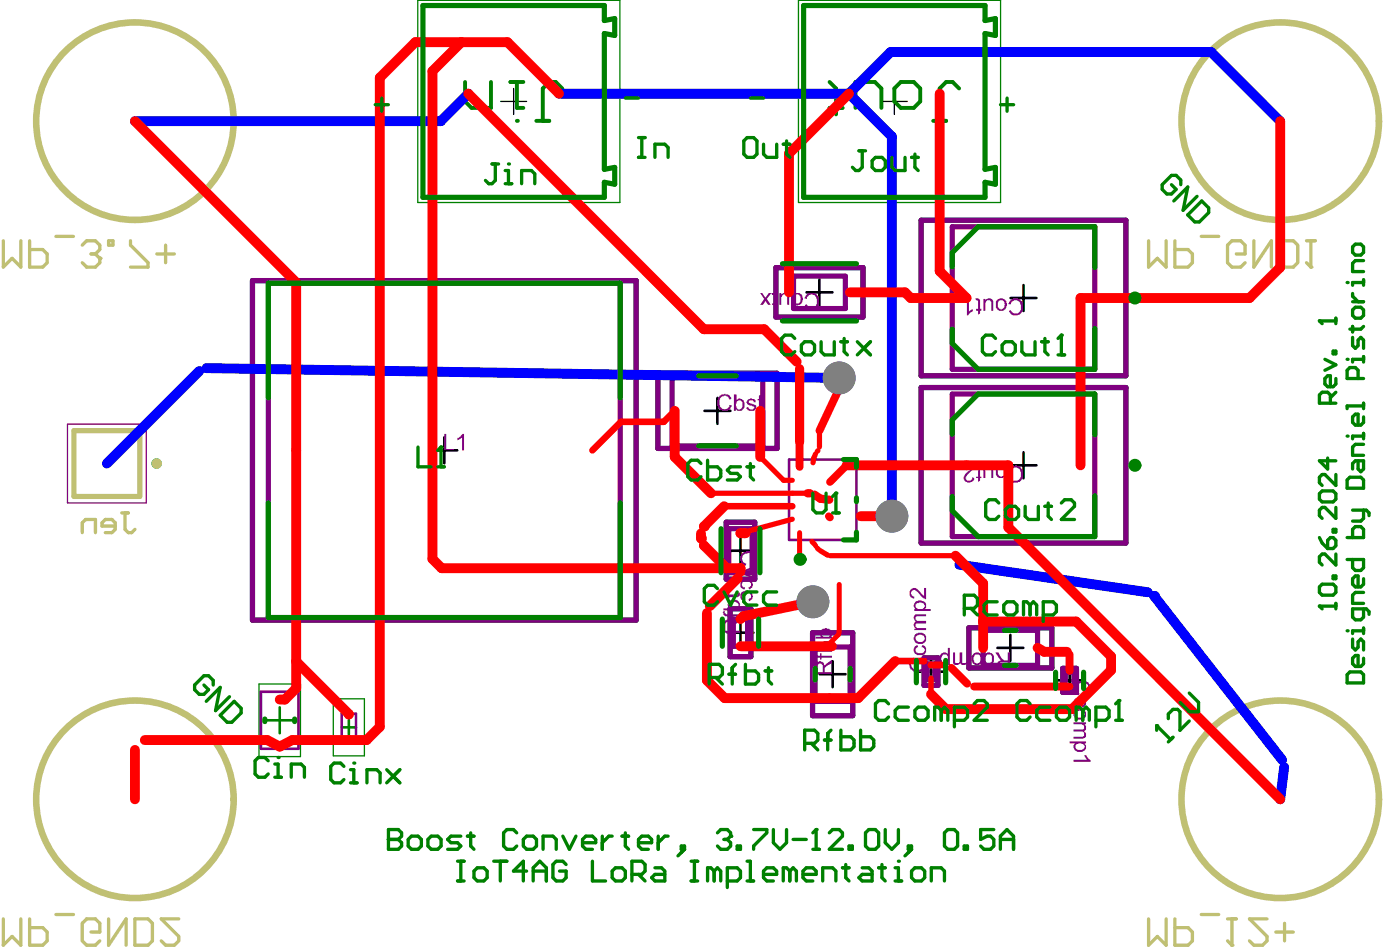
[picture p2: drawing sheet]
<svg xmlns="http://www.w3.org/2000/svg" width="180mm" height="122mm" viewBox="0 0 180 122" stroke-linecap="round" stroke-linejoin="round" font-family="sans-serif">
<path d="M54.4 .7h23.3v1.9l1.3-.2v2.2l-1.3-.3v17.5l1.3-.3v2.2l-1.3-.3v2h-23.3zM103.3 .7h23.3v1.9l1.3-.2v2.2l-1.3-.3v17.5l1.3-.3v2.2l-1.3-.3v2h-23.3zM9.5 55.3h8.5v8.5h-8.5zM34.3 92.5h3.3M35.9 90.9v3.3M43.9 93.5h1.8M44.8 92.5v1.9" fill="none" stroke="#008000" stroke-width=".33"/>
<g fill="none" stroke="#008000" stroke-width=".67">
<path d="M32.4 36.1h49.3v43.6h-49.3zM99.7 34.4h11.2v6.3h-11.2zM118.4 28.3h26.3v20h-26.3zM84.5 48h15.4v9.6h-15.4zM118.4 49.8h26.3v20h-26.3zM93.3 67.1h3.7v7.3h-3.7zM93.8 78.2h2.7v6.2h-2.7zM104.4 81.3h5.2v10.7h-5.2zM118.8 84.5h1.7v3.6h-1.7zM124.5 80.7h10.7v5.1h-10.7zM136.6 85.9h1.7v3.1h-1.7z"/>
<circle cx="20.1" cy="59.6" r=".33"/>
</g>
<path d="M8.7 54.5h10.1v10.1h-10.1z" fill="none" stroke="#800080" stroke-width=".17"/>
<g fill="none" stroke="#000" stroke-width=".33">
<path d="M103.6 37.6h3.4M105.3 35.9v3.3M129.9 38.3h3.3M131.5 36.6v3.4M55.4 57.9h3.4M57.1 56.2v3.3M90.5 52.8h3.4M92.2 51.1v3.4M129.9 59.8h3.3M131.5 58.1v3.4M93.5 70.8h3.3M95.2 69.1v3.3"/>
<path d="M95.2 79.6v3.4M93.5 81.3h3.3M105.3 86.6h3.4M107 85v3.3M118 86.3h3.3M119.6 84.6v3.4M128.2 83.2h3.3M129.8 81.6v3.3M135.8 87.4h3.3M137.5 85.8v3.3"/>
</g>
<path d="M64.3 13h3.4M66 11.4v3.3M113.3 13h3.3M114.9 11.4v3.3" fill="none" stroke="#000" stroke-width=".17"/>
<path d="M53.7 0h26v26h-26zM102.6 0h26v26h-26zM33.3 87.9h5.3v9.3h-5.3zM42.8 89.8h4v7.3h-4z" fill="none" stroke="#008000" stroke-width=".17"/>
<path d="M54.4 .7h23.3v1.9l1.3-.2v2.2l-1.3-.3v17.5l1.3-.3v2.2l-1.3-.3v2h-23.3zM103.3 .7h23.3v1.9l1.3-.2v2.2l-1.3-.3v17.5l1.3-.3v2.2l-1.3-.3v2h-23.3zM101.4 59h8.7v10.4h-8.7zM33.5 88.9h4.9v7.3h-4.9zM43.9 91.7h1.8v3.5h-1.8z" fill="none" stroke="#800080" stroke-width=".33"/>
<g fill="none" stroke="#800080" stroke-width=".67">
<path d="M32.4 36.1h49.3v43.6h-49.3zM34.5 36.4h45.2v42.9h-45.2zM99.7 34.4h11.2v6.3h-11.2zM102 35.5h6.6v4.1h-6.6zM118.4 28.3h26.3v20h-26.3zM122.4 29.1h18.3v18.3h-18.3zM84.5 48h15.4v9.6h-15.4zM86.4 48.3h11.6v9h-11.6zM118.4 49.8h26.3v20h-26.3zM122.4 50.6h18.3v18.3h-18.3zM93.3 67.1h3.7v7.3h-3.7zM93.7 67.9h3v5.7h-3z"/>
<path d="M93.8 78.2h2.7v6.2h-2.7zM94.2 79.5h1.9v3.5h-1.9zM104.4 81.3h5.2v10.7h-5.2zM104.8 83.1h4.5v7h-4.5zM118.8 84.5h1.7v3.6h-1.7zM119.1 85.3h1v2h-1zM124.5 80.7h10.7v5.1h-10.7zM126.3 81h7v4.5h-7zM136.6 85.9h1.7v3.1h-1.7zM136.9 86.4h1.1v2.1h-1.1z"/>
</g>
<g fill="#800080">
<path d="M93 78.5h.1a.34 .34 0 0 0 .5 .4v-.3h.1v.3h1.4v.3h-1.4v.2h-.1v-.2a.4 .4 0 0 1-.5 0 .4 .4 0 0 1-.1-.4h-.1z"/>
<path d="M93 76.4h.6v-.3h.1v.3h1.1v-.3h.3a.34 .34 0 0 1-.3 .5v.1h-1.1v.2h-.1v-.2h-.5z"/>
<path d="M104.8 83.8h.2v.3l.1 .2h.3v-.4h.2v.4h1.3v.2h-1.3v.3h-.2v-.3a.4 .4 0 0 1-.4 0 .4 .4 0 0 1-.2-.4h-.1z"/>
<path d="M126.6 84a.67 .67 0 0 1 .8-.1 .67 .67 0 0 1 .3 .7v.1a.66 .66 0 0 1-.5 .7 .66 .66 0 0 1-.7-.4v-.1h.2l.1 .3h.2v.1h.1v-.1a.32 .32 0 0 0 .4-.4v-.2a.39 .39 0 0 0-.3-.5 .39 .39 0 0 0-.5 .3h-.2v-.2z"/>
<path d="M122.5 83.8h.2v1a.33 .33 0 0 0 .2 .4 .33 .33 0 0 0 .4-.1v-1.3h.4v1.1a.26 .26 0 0 0 .1 .3 .26 .26 0 0 0 .3 0l.2-.2v-1.2h.2v1.6h-.2v-.2l-.3 .2a.38 .38 0 0 1-.5-.1l-.1-.1-.3 .2a.38 .38 0 0 1-.5-.1h-.1z"/>
<path d="M57.1 55.8h.3v1.9h1v.2h-1.3z"/>
<path d="M58.8 56.3l.4-.2 .3-.3h.1v2.1h-.2v-1.6l-.6 .3z"/>
<path d="M95.4 71.1l.2-.1a1.29 1.29 0 0 1 1.5 .1l.2 .3v.3l.1 .1-.1 .1v.3l-.4 .4h-.1v.1h-.1l-.1-.3a.64 .64 0 0 0 .5-.7 .64 .64 0 0 0-.7-.6h-.6a.63 .63 0 0 0-.3 1.1l.4 .2-.1 .3a.76 .76 0 0 1-.6-1v-.3z"/>
<path d="M95.2 73.4l1.5-.6v.3l-1.2 .4v.1l1.2 .4v.3l-1.5-.6z"/>
<path d="M95.4 74.5l.4-.1a.78 .78 0 0 1 1 .8l-.1 .3-.3 .2h-.1l-.1-.2a.32 .32 0 0 0 .3-.5l-.2-.3h-.3a.46 .46 0 0 0-.6 .2 .46 .46 0 0 0 .1 .6h.3l-.1 .3v-.1l-.4-.1v-.1a.44 .44 0 0 1-.1-.5v-.2z"/>
<path d="M95.2 76.1h.1a1.05 1.05 0 0 1 1.3 0l.2 .5-.1 .2a.42 .42 0 0 1-.4 .4l-.1-.2a.38 .38 0 0 0 .3-.4 .38 .38 0 0 0-.4-.4 .5 .5 0 0 0-.6 .1 .5 .5 0 0 0-.1 .6l.4 .1-.1 .2-.5-.1v-.2v-.6z"/>
<path d="M103.7 37.7l.6-.1h.3a.89 .89 0 0 1 .6 1l.1 .1h-.1a.91 .91 0 0 1-.6 1.1 .86 .86 0 0 1-1.1-.5v-.1l.2-.1 .1 .2 .2 .1a.4 .4 0 0 0 .6 .1 .91 .91 0 0 0 .3-1.3h-.1a.55 .55 0 0 0-.5-.4 .55 .55 0 0 0-.5 .4h-.1v.2l-.3-.1z"/>
<path d="M100.2 37.6h.2v.3l.2-.2a.52 .52 0 0 1 .6 0 .52 .52 0 0 1 .2 .5v1h-.2v-1a.34 .34 0 0 0-.3-.4 .34 .34 0 0 0-.4 .4h-.1v1h-.2z"/>
<path d="M99.1 37.6h.1a.37 .37 0 0 1 .4 .1 .37 .37 0 0 1 .1 .4v.9h.2v.2h-.2v.4l-.2 .2v-.6h-.3v-.2h.3v-1.1h-.3z"/>
<path d="M97.7 37.6h.3l.4 .6 .4-.6h.3l-.6 .8 .6 .8h-.4l-.3-.5-.4 .5h-.3l.5-.8z"/>
<path d="M129.9 60a.98 .98 0 0 1 1.5 .7l.1 .2-.1 .2a.99 .99 0 0 1-.5 .9 .99 .99 0 0 1-1.1-.2l-.1-.4 .2-.1a.44 .44 0 0 0 .5 .5 .62 .62 0 0 0 .8-.7v-.1a.76 .76 0 0 0-.9-.9 .58 .58 0 0 0-.4 .5h-.3z"/>
<path d="M126.4 59.9h.2v.2h.1a.5 .5 0 0 1 .5-.3 .5 .5 0 0 1 .4 .4v1.2h-.2v-1a.32 .32 0 0 0-.4-.3 .45 .45 0 0 0-.4 .5v.8h-.2z"/>
<path d="M125.4 59.9v-.1h.3v.1a.26 .26 0 0 1 .3 .1 .26 .26 0 0 1 0 .3v.9h.1v.2h-.1v.4l-.3 .1v-.5h-.3v-.2h.3v-1.1h-.3z"/>
<path d="M123.8 59.9h1.5l-.2 .4-.8 .9a.37 .37 0 0 0-.1 .4 .37 .37 0 0 0 .5 .2l.2-.2v-.3l.3 .1v.1a.69 .69 0 0 1-.6 .5 .69 .69 0 0 1-.7-.3 .79 .79 0 0 1 .4-1v-.1l.3-.1 .3-.4h-1.1z"/>
<path d="M129.9 38.5a.9 .9 0 0 1 1.5 .4v.3a1.26 1.26 0 0 1-.4 1.2 1.08 1.08 0 0 1-1.2-.2l-.1-.3 .2-.1a.65 .65 0 0 0 .8 .5 .65 .65 0 0 0 .5-.7v-.1a.76 .76 0 0 0-.9-.9l-.3 .1-.1 .4h-.3z"/>
<path d="M126.4 38.4h.2v.2a.58 .58 0 0 1 1 .1v1.2h-.2v-.8a.39 .39 0 0 0-.3-.5 .39 .39 0 0 0-.5 .4v.9h-.2z"/>
<path d="M125.4 38.3h.1a.34 .34 0 0 1 .5 .4v1h.1v.2h-.1v.4l-.3 .1v-.5h-.3v-.2h.3v-1l-.3-.1z"/>
<path d="M124.3 38.4h.2v1.6l.4-.2h.1v.2l-.2 .1-.4 .4h-.1z"/>
<path d="M117.1 84.7l.4-.2v.3a.64 .64 0 0 0-.3 .8 .91 .91 0 0 0 1.2 .3h.1a.55 .55 0 0 0 .3-.5 .55 .55 0 0 0-.3-.6h-.2v-.4l.3 .2a.58 .58 0 0 1 .4 .6 .78 .78 0 0 1-.6 1v.1l-.5 .1v-.1a.99 .99 0 0 1-.8-.3l-.1-.1a.94 .94 0 0 1 .1-1.2z"/>
<path d="M117.6 83.1l.1-.2h.2l.1 .3a.32 .32 0 0 0-.3 .4v.2l.4 .1a.5 .5 0 0 0 .6-.1 .5 .5 0 0 0 .1-.6h-.4l.1-.3h.1a.66 .66 0 0 1 .2 1.1v.1a1.46 1.46 0 0 1-1.2-.1l-.2-.3v-.4h.1z"/>
<path d="M117.6 79l.1-.1h1.3v.3h-.9a.28 .28 0 0 0-.4 0 .28 .28 0 0 0 0 .3l.1 .3h1.2v.3h-1.1a.26 .26 0 0 0-.3 .2 .26 .26 0 0 0 .2 .3v.1h1.2v.3h-1.5v-.2h.2l-.1-.2a.43 .43 0 0 1-.2-.4 .43 .43 0 0 1 .3-.3l-.1-.2a.41 .41 0 0 1 0-.7z"/>
<path d="M117.1 75.7h.1a.62 .62 0 0 1 1 .3l.6 .6v-1.1h.2v1.5a1.5 1.5 0 0 1-.9-.8l-.3-.2a.41 .41 0 0 0-.6 .1 .41 .41 0 0 0 .3 .5v.3h-.2a.72 .72 0 0 1-.2-1.2z"/>
<path d="M138.2 87.7a1.52 1.52 0 0 1 1.7 0 .99 .99 0 0 1-.2 1.5h-.1v.1l-.1-.3h.1a.64 .64 0 0 0 .1-1.1 1.05 1.05 0 0 0-1.4 .2 .65 .65 0 0 0 .4 1l-.1 .2-.1-.1a.58 .58 0 0 1-.5-.5v-.6z"/>
<path d="M138.3 89.7a.93 .93 0 0 1 1.2 .2 .65 .65 0 0 1-.4 1v-.3h.1l.1-.3h.1l-.1-.1a.48 .48 0 0 0-.6-.4l-.2 .1a.33 .33 0 0 0-.3 .3 .33 .33 0 0 0 .1 .3v.1l.3 .1v.2a.66 .66 0 0 1-.5-1.1z"/>
<path d="M138 92.8h1.6v.3h-.3l.2 .1a.45 .45 0 0 1-.2 .7v.1a.5 .5 0 0 1 .3 .6 .5 .5 0 0 1-.5 .3h-1.1v-.2h1a.31 .31 0 0 0 .3-.3 .31 .31 0 0 0-.2-.3v-.1h-1.1v-.3h1.1a.33 .33 0 0 0 .2-.2 .33 .33 0 0 0-.1-.4h-.1h-1.1z"/>
<path d="M138 97.6h1.7l-.4-.6h.3l.2 .5 .4 .2v.2h-2.2z"/>
<path d="M92.5 50.8l.4-.1a.86 .86 0 0 1 1.1 .5v.1l-.3 .1a.65 .65 0 0 0-.9-.5 1.17 1.17 0 0 0-.3 1.4h.1a.55 .55 0 0 0 .5 .3 .55 .55 0 0 0 .5-.3h.1v-.3l.4 .1-.1 .1a.78 .78 0 0 1-1 .6h-.1a.89 .89 0 0 1-.7-.9v-.2a.99 .99 0 0 1 .3-.9z"/>
<path d="M96.1 51.4h.1a.4 .4 0 0 1 .6-.1 .32 .32 0 0 1 .3 .4h-.2a.31 .31 0 0 0-.3-.3 .31 .31 0 0 0-.3 .2h-.1l.1 .2 .6 .1a.39 .39 0 0 1 .3 .4 .39 .39 0 0 1-.3 .4v.1h-.6l-.2-.1-.2-.2v-.1l.3-.1a.35 .35 0 0 0 .5 .3l.1-.1a.18 .18 0 0 0 .1-.2 .18 .18 0 0 0-.2-.1l-.7-.3-.1-.3h.1z"/>
<path d="M97.5 50.8l.3-.1v.6h.2v.1h-.2v1.1h.2l.1 .3h-.1a.37 .37 0 0 1-.4-.1 .37 .37 0 0 1-.1-.3v-1h-.1v-.1h.1z"/>
<path d="M93.4 79.9l-.2 .2v.9h.7v-.7a.32 .32 0 0 0-.4-.4zM93 79.9l.2-.2h.2v-.1l.3 .1a.32 .32 0 0 1 .4 .4v.1l.2-.3 .8-.5v.4l-1 .7v.5h1v.3h-2.1v-1.4z"/>
<path d="M93.9 77.4v.1a.27 .27 0 0 0-.2 .2 .27 .27 0 0 0 .2 .3l.1 .1a.57 .57 0 0 0 .6 .1 .57 .57 0 0 0 .3-.5l-.3-.4zM93.7 77.2a.93 .93 0 0 1 1.4 .3l.1 .2h-.1v.3l-.2 .2h.2v.2h-2.1v-.2h.7l-.2-.5 .1-.3z"/>
<path d="M105.2 85.3l-.1 .1v1h.6v-.8a.32 .32 0 0 0-.4-.3zM105.1 85l.2-.1h.2v.1a.34 .34 0 0 1 .4 .4l.1 .1 .2-.2 .7-.5v.4l-.5 .2v.1h-.2l-.2 .3v.6h.9v.2h-2.1v-.9a.6 .6 0 0 1 .3-.7z"/>
<path d="M105.7 82.7v.1a.31 .31 0 0 0-.1 .4 .31 .31 0 0 0 .3 .2v.1h.2a.47 .47 0 0 0 .5-.1 .47 .47 0 0 0 .1-.6l-.3-.1zM105.5 82.7a.95 .95 0 0 1 1.4 .1l.1 .3h-.1v.2l-.2 .2h.2v.2h-2.1v-.2h.8l-.3-.4z"/>
<path d="M105.6 81.1a.45 .45 0 0 0 .1 .5 .45 .45 0 0 0 .5 .2 .43 .43 0 0 0 .5-.3v-.4h-.2v-.1h-.7zM105.6 80.9l.6-.2 .6 .3 .1 .4h.1l-.2 .4h-.1h.2v.3h-2.1v-.3h.8h-.1l-.1-.3h-.1l.1-.5z"/>
<path d="M128.4 85.2a.46 .46 0 0 0 .3 .6h.8v-.7h-.9zM127.9 83.8h.4l.4 .6a.58 .58 0 0 0 .5 .4h.3v-1h.3v2.2h-1.1v-.1a.5 .5 0 0 1-.6-.2 .5 .5 0 0 1 .1-.6l.1-.2 .4-.1h-.2z"/>
<path d="M125.2 84.3v.1h-.1v.4l.1 .1a.39 .39 0 0 0 .6 .3 .66 .66 0 0 0-.1-1.1h-.3zM125.2 83.9a.78 .78 0 0 1 .9 .2 .78 .78 0 0 1 .1 .9 .3 .3 0 0 1-.3 .4h-.1a.76 .76 0 0 1-.9-.8v-.3z"/>
<path d="M121 83.9h.1a.52 .52 0 0 1 .7 .1v-.8h.3v2.2h-.3v-.2v.1a.6 .6 0 0 1-.6 .1 .6 .6 0 0 1-.4-.5l-.1-.1v-.4l.1-.2zM121.1 84.2v.1a.48 .48 0 0 0-.1 .6l.1 .3h.2v.1a.65 .65 0 0 0 .5-.5 .65 .65 0 0 0-.2-.7h-.4z"/>
<path d="M102.2 37.9l-.2 .4a.47 .47 0 0 0 .2 .7 .47 .47 0 0 0 .7-.3v-.1a.5 .5 0 0 0-.1-.6 .5 .5 0 0 0-.6-.1zM102 37.7a.85 .85 0 0 1 1.1 .3v.2h.1v.4l-.1 .1a.67 .67 0 0 1-.9 .5l-.3-.1a1.19 1.19 0 0 1 .1-1.4z"/>
<path d="M128.5 60.1h-.1a.64 .64 0 0 0-.2 .7 .64 .64 0 0 0 .5 .4l.4-.2v-.3h.1l-.1-.1a.42 .42 0 0 0-.1-.5 .42 .42 0 0 0-.5 0zM128.1 60.1a.63 .63 0 0 1 1.1 0 .95 .95 0 0 1-.1 1.2 .7 .7 0 0 1-1.1-.4v-.7z"/>
<path d="M128.3 38.7v.1h-.1a.67 .67 0 0 0 .5 1v-.1a.32 .32 0 0 0 .4-.4l.1-.1-.1-.1a.47 .47 0 0 0-.3-.5 .47 .47 0 0 0-.5 .1zM128.1 38.6a.66 .66 0 0 1 1.1 .1h.1a.81 .81 0 0 1-.6 1.2 .63 .63 0 0 1-.7-.7z"/>
<path d="M117.7 81.7v.2a.59 .59 0 0 0 .3 .5 .59 .59 0 0 0 .6 0l.1-.1a.34 .34 0 0 0 0-.6v-.1h-.3h-.3zM117.6 81.6a.93 .93 0 0 1 1.3 0 .78 .78 0 0 1-.3 1.1 .78 .78 0 0 1-1-.3h-.1l-.1-.3v-.2h.1z"/>
<path d="M117.7 77.2h.3h.4h.1a.57 .57 0 0 1 .5 .4 .57 .57 0 0 1-.2 .7h.8v.2h-2.1v-.2h.2l-.2-.2a.4 .4 0 0 1 .1-.6zM117.7 77.6a.37 .37 0 0 0 .2 .6v.1h.6a.38 .38 0 0 0 .3-.5 .38 .38 0 0 0-.4-.3v-.1h-.3v.1z"/>
<path d="M138.3 91.4v.1a.4 .4 0 0 0 .1 .6l.1 .1a.67 .67 0 0 0 .9-.5l-.3-.3-.3-.1zM138 91.4a1.1 1.1 0 0 1 1.1-.3h.1a.76 .76 0 0 1 0 1.3l-.2 .1a.76 .76 0 0 1-1-.7z"/>
<path d="M137.5 95.3h2.1v.2h-.3a.62 .62 0 0 1 .2 .8 .62 .62 0 0 1-.7 .3h-.1a.67 .67 0 0 1-.7-.3 .67 .67 0 0 1 .1-.8h-.6zM138.2 95.8a.54 .54 0 0 0 .2 .5 .54 .54 0 0 0 .6 .1l.1-.1a.34 .34 0 0 0 .3-.4 .34 .34 0 0 0-.4-.3v-.1h-.4z"/>
<path d="M94.7 51.5v.4h-.1v.3l.1 .1a.32 .32 0 0 0 .4 .3 .73 .73 0 0 0 .1-1.2zM94.3 50.7h.4v.7a.33 .33 0 0 1 .5-.1l.4 .1v.1a1.08 1.08 0 0 1-.2 1.2l-.2 .1a.38 .38 0 0 1-.5-.2h-.1v.2h-.3z"/>
</g>
<path d="M65.6 10.5h1.7M66.4 10.5v3.4h.9M68.9 15.5h1.7M72.3 11.4l-.9-.9h-.8l-.8 .9v4.1M106.6 13.9h1.7M106.6 10.5l.8 .9v3.3M109.9 13.9v-3.4h2.5l.9 .9v2.5M115.8 10.5h1.6l.9 .9v1.6l-.9 .9h-1.6l-.9-.9v-1.6zM119.9 15.5h1.7M123.3 11.4l-.9-.9h-.8l-.8 .9v4.1" fill="none" stroke="#008000" stroke-width=".5"/>
<circle cx="66.4" cy="15.5" r=".25" fill="#008000"/>
<path d="M59.8 10.5v2.5l.8 .9h2.5v-3.4" fill="none" stroke="#008000" stroke-width=".5"/>
<path d="M9.5 55.3h8.5v8.5h-8.5z" fill="none" stroke="#c0c073" stroke-width=".67"/>
<g fill="none" stroke="#c0c073" stroke-width=".42">
<path d="M147.6 30.9v3.4l1.1-1.1 1.2 1.1v-3.4M151 30.9v3.4h1.7l.5-.5v-1.2l-.5-.5h-1.7M154.4 30.4h2.2M158.9 32.6h1.1v-1.1l-.6-.6h-1.1l-.5 .6v2.3l.5 .5h1.1l.6-.5M161.1 30.9v3.4l2.3-3.4v3.4M164.5 30.9h1.7l.6 .6v2.3l-.6 .5h-1.7zM167.9 30.9h1.1M168.5 30.9v3.4M.4 118.1v3.3l1.2-1.1 1.1 1.1v-3.3M3.8 118.1v3.3h1.7l.6-.5v-1.1l-.6-.6h-1.7M7.2 117.5h2.2M11.7 119.8h1.1v-1.2l-.5-.5h-1.2l-.5 .5v2.3l.5 .5h1.2l.5-.5"/>
<path d="M14 118.1v3.3l2.2-3.3v3.3M17.3 118.1h1.7l.6 .5v2.3l-.6 .5h-1.7zM23 118.1h-2.3l2.3 2.2v.6l-.6 .5h-1.1l-.6-.5"/>
</g>
<circle cx="168.5" cy="34.3" r=".21" fill="#c0c073"/>
<path d="M167.9 33.8l.6 .5M147.6 118.1v3.3l1.1-1.1 1.2 1.1v-3.3M151 118.1v3.3h1.7l.5-.5v-1.1l-.5-.6h-1.7M154.4 117.5h2.2M157.8 118.1h1.1M158.3 118.1v3.3" fill="none" stroke="#c0c073" stroke-width=".42"/>
<circle cx="158.3" cy="121.4" r=".21" fill="#c0c073"/>
<path d="M.4 30.9v3.4l1.2-1.1 1.1 1.1v-3.4M3.8 30.9v3.4h1.7l.6-.5v-1.2l-.6-.5h-1.7M7.2 30.4h2.2M12.8 33.2v.6l-.5 .5h-1.2l-.5-.5M162.8 118.1h-2.2l2.2 2.2v.6l-.5 .5h-1.2l-.5-.5M164 119.8h2.2M165.1 118.6v2.3M157.8 120.9l.5 .5" fill="none" stroke="#c0c073" stroke-width=".42"/>
<circle cx="12.8" cy="33.2" r=".21" fill="#c0c073"/>
<path d="M10.6 31.5l.5-.6h1.2l.5 .6v.6l-.5 .5M11.7 32.6h.6M12.3 32.6l.5 .6M14 30.9h.5v.6h-.5zM16.8 30.9v.6l2.2 2.3v.5h-2.2M20.2 32.6h2.2M21.3 31.5v2.3" fill="none" stroke="#c0c073" stroke-width=".42"/>
<path d="M10.6 68.4v-1.2l.4-.5h1.3v1.7M14.8 67.6h-1.7v-.4l.4-.5h.9l.4 .5v.8l-.4 .4h-.9M15.6 65.9h.9M16.1 65.9v2.1l.4 .4h.4l.4-.4" fill="none" stroke="#c0c073" stroke-width=".43"/>
<circle cx="20.1" cy="59.6" r=".33" fill="none" stroke="#c0c073" stroke-width=".67"/>
<g fill="none" stroke="#c0c073" stroke-width=".85">
<circle cx="17.3" cy="15.6" r="12.7"/>
<circle cx="164.5" cy="15.6" r="12.7"/>
<circle cx="17.3" cy="102.7" r="12.7"/>
<circle cx="164.5" cy="102.7" r="12.7"/>
</g>
<path d="M109.1 12l5.5 5.5v48.8M25.6 47.7l-11.9 11.9M26.5 47.3l81.3 1.3M123.3 72.6l24.2 3.5M148.3 76.6l16.5 21" fill="none" stroke="#00f" stroke-width="1.3"/>
<circle cx="148.3" cy="76.6" r=".64" fill="#00f"/>
<path d="M60.2 12l-3.6 3.6h-39.3M71.8 12h37.3l5.4-5.3h41.1l8.9 8.9M165 98.6l-.5 4.1" fill="none" stroke="#00f" stroke-width="1.3"/>
<g fill="#808080">
<circle cx="107.8" cy="48.6" r="2.12"/>
<circle cx="114.6" cy="66.3" r="2.12"/>
<circle cx="104.5" cy="77.3" r="2.12"/>
</g>
<path d="M38.1 57.9v30.5l-1.5 1.5h-.7M98.2 42.3l4.2 4.2M107.8 48.6l.1 .2M90.8 78.8v8.6M94.8 74.3l-3.6 3.6M95.2 73h.1M95.2 73v.5M17.3 96.4v6.3M18.6 95.1h15.7l1.6 .8 1.7-.8h7.2M38.1 85l6.7 6.8M95.2 83h11.7M133.3 83.2l.9 .5h2.9" fill="none" stroke="#f00" stroke-width="1.3"/>
<path d="M86.7 52.8l-1.4 1.4h-5.5l-3.7 3.7M115 84.9h3.8M120.8 85.4h.6" fill="none" stroke="#f00" stroke-width=".85"/>
<path d="M102.8 56.8v3.2M107.9 49.8l-2.6 5.5M122.3 85.8l2 2M125.2 88.2h11.1M137.5 84.1v2.1" fill="none" stroke="#f00" stroke-width="1"/>
<path d="M104.8 58.3l-.2 .6-.1 .6M105.1 57.9l-.1 .1M105.3 55.3v2.1M137.1 83.7l.4 .4" fill="none" stroke="#f00" stroke-width=".67"/>
<path d="M102.8 47.4v9.4" fill="none" stroke="#f00" stroke-width="1.2"/>
<path d="M119.6 85.4h1.2" fill="none" stroke="#f00" stroke-width=".86"/>
<path d="M136.3 88.2h1.2" fill="none" stroke="#f00" stroke-width=".98"/>
<circle cx="90.1" cy="69.2" r=".64" fill="#f00"/>
<path d="M90.1 68.5v.7M90.5 70.1h.1" fill="none" stroke="#f00" stroke-width="1.3"/>
<circle cx="90.5" cy="67.6" r=".64" fill="#f00"/>
<g fill="none" stroke="#f00" stroke-width="1.3">
<path d="M17.3 15.6l20.8 20.7v21.6M59.3 5.4l-3.7 3.7v62.7l1.2 1.2h38.4M60.2 12l30.2 30.3h7.8M71.8 12l-6.6-6.6h-11.8l-4.6 4.6v83.4l-1.7 1.7h-2.3M109.1 12l-7.7 7.7v17.9M120.8 12v22.8l3.4 3.5h-7.2l-.7-.7h-7.1M164.5 15.6v18.7l-3.9 4h-21.7v21.5M86.7 52.8v5.9l4.7 4.7M97.7 52.8v5.9M108.8 59.8h20.8v8l34.9 34.9M90.5 70.1l2.9 2.9M93.1 65l-2.6 2.6"/>
<path d="M95.2 68.5h.6M104.5 77.3l-9 1.9-.3 .3M110.6 66.3h4M122.8 71.4l3.5 3.6v8.2M126.3 79.9h12l4.5 4.4v1.8l-5 5h-16.2l-2-1.9M115 84.9l-4.7 4.8h-17.2l-2.3-2.3"/>
</g>
<path d="M93.1 65h8.7M119.6 85.4h.1" fill="none" stroke="#f00" stroke-width=".85"/>
<path d="M97.7 58.7l3 3h1.1M91.4 63.4h12.4M101.8 66.7l-6.6 1.8M104.3 69.6l.4 .3M104.8 70.1h.1M105 70.4l.2 .2M105.4 70.7l.9 .6M106.3 71.3h.1M106.7 71.4h16.1" fill="none" stroke="#f00" stroke-width=".67"/>
<path d="M108.8 59.8l-2.1 2.1M106.5 66.3l.2 .2M110.6 66.3v.1" fill="none" stroke="#f00" stroke-width=".99"/>
<path d="M103.8 63.4h.3M104.7 63.6l.7 .5 1.2 .1" fill="none" stroke="#f00" stroke-width="1.1"/>
<path d="M102.8 68.4v3.8M107.8 75.1v6.1M107.8 81.4l-1.2 1.3" fill="none" stroke="#f00" stroke-width=".64"/>
<path d="M119.6 87.1v2.1" fill="none" stroke="#f00" stroke-width=".7"/>
<g fill="#808080">
<circle cx="107.8" cy="48.6" r="2.12"/>
<circle cx="114.6" cy="66.3" r="2.12"/>
<circle cx="104.5" cy="77.3" r="2.12"/>
</g>
<g fill="none" stroke="#008000" stroke-width=".67">
<path d="M54.4 .7h23.3v1.9l1.3-.2v2.2l-1.3-.3v17.5l1.3-.3v2.2l-1.3-.3v2h-23.3zM103.3 .7h23.3v1.9l1.3-.2v2.2l-1.3-.3v17.5l1.3-.3v2.2l-1.3-.3v2h-23.3zM100.6 33.9h9.5M122.4 34.3v-1.8l3.3-3.4h15v5.3M34.5 51.1v-14.7h45.2v14.7M89.8 57.3h4.8M89.8 48.3h4.8M100.6 41.2h9.5M108.4 59h1.7v1M122.4 55.8v-1.8l3.3-3.4h15v5.3M140.7 42.2v5.2h-15l-3.3-3.3v-1.8M34.5 64.6v14.7h45.2v-14.7"/>
<path d="M92.7 67.9v5.7M92.8 79.5v3.5M97.5 79.5v3.5M97.7 67.9v5.7M110.1 68.4v1h-1.7M110.1 64v.5M140.7 63.7v5.2h-15l-3.3-3.3v-1.8M34 92.4v.3M37.9 92.4v.3M104.8 85.9v1.5M109.3 85.9v1.5M117.8 84.9v2.8"/>
<path d="M121.5 84.9v2.8M129.1 81h1.5M129.1 85.5h1.5M135.7 86.4v2.1M139.3 86.4v2.1"/>
</g>
<g fill="none" stroke="#008000" stroke-width=".43">
<path d="M48.2 13.5h1.7M49.1 12.6v1.7M80.4 12.6h1.7M96 17.7h.9l.4 .4v1.7l-.4 .4h-.9l-.4-.4v-1.7zM96.4 12.6h1.7M98.1 18.5v1.3l.4 .4h1.3v-1.7M100.7 18.5h.8M101.1 18.1v1.7l.4 .4M128.6 13.5h1.7M129.4 12.6v1.7M150.5 23.7l.6 .6-.6 .6h-.5l-.6-.6v-.6l1.1-1.2h.6l.6 .6v.6M152.6 27.6l1.8-1.8 .9 .9v.6l-1.2 1.2h-.6z"/>
<path d="M153.8 25.2l-1.8 1.8 .6-3-1.8 1.8M148.6 93.2l1.8 1.8M150.7 94.7l-.6 .6"/>
</g>
<circle cx="148.6" cy="93.2" r=".21" fill="#008000"/>
<g fill="none" stroke="#008000" stroke-width=".43">
<path d="M82.1 17.7h.8M82.5 17.7v2.5M82.1 20.2h.8M84.2 20.2v-1.7h1.2l.5 .5v1.2M102.1 43.5l-.4-.4h-.8l-.5 .4v1.7l.5 .4h.8l.4-.4M103.4 43.9h.9l.4 .4v.9l-.4 .4h-.9l-.4-.4v-.9zM105.5 43.9v1.3l.4 .4h1.3v-1.7M108.1 43.9h.8M108.5 43.5v1.7l.4 .4M110.2 43.9l1.7 1.7M111.9 43.9l-1.7 1.7M127.9 43.5l-.4-.4h-.8l-.5 .4v1.7l.5 .4h.8l.4-.4"/>
<path d="M129.2 43.9h.9l.4 .4v.9l-.4 .4h-.9l-.4-.4v-.9zM131.3 43.9v1.3l.4 .4h1.3v-1.7M133.9 43.9h.8M134.3 43.5v1.7l.4 .4M136 45.6h.8M136.4 43.1v2.5M128.4 64.6l-.5-.4h-.8l-.4 .4v1.7l.4 .4h.8l.5-.4M129.6 65.1h.9l.4 .4v.8l-.4 .4h-.9l-.4-.4v-.8zM131.7 65.1v1.2l.5 .4h1.2v-1.6M134.3 65.1h.8M134.7 64.6v1.7l.4 .4M136.4 64.6l.4-.4h.9l.4 .4v.5l-1.7 1.6h1.7"/>
<path d="M26.2 88l.6 .6-.6 .6h-.6l-.6-.6v-.6l1.2-1.2h.6l.6 .6v.6M28.3 91.9l1.8-1.8 .9 .9v.6l-1.2 1.2h-.6zM29.5 89.5l-1.8 1.8 .6-3-1.8 1.8M148.6 93.2v.6M150.1 92.3v-.6l.6-.6h.6l.3 .3v2.4l1.2-1.2M152.8 89l1.2 1.2v1.2h-1.2l-1.2-1.2"/>
</g>
<circle cx="136.4" cy="43.1" r=".21" fill="#008000"/>
<path d="M110.4 19.4h.8M110.8 19.4v2.1l-.4 .4h-.4l-.5-.4M117.6 19.8v1.7l.4 .4M63.2 21.1h.9M63.7 21.1v2.1l-.5 .4h-.4l-.4-.4M64.9 21.9h.4v1.7M64.9 23.6h.9M112.5 20.2h.8l.5 .4v.9l-.5 .4h-.8l-.4-.4v-.9zM114.6 20.2v1.3l.4 .4h1.3v-1.7M117.2 20.2h.8M136.4 43.1l-.4 .4" fill="none" stroke="#008000" stroke-width=".43"/>
<circle cx="65.3" cy="21.1" r=".21" fill="#008000"/>
<path d="M67 23.6v-1.7h1.3l.4 .4v1.3M104.5 63.4v2.1l.4 .4h.8l.5-.4v-2.1M107 65.9h.8M107.4 63.4v2.5" fill="none" stroke="#008000" stroke-width=".43"/>
<circle cx="107.4" cy="63.4" r=".21" fill="#008000"/>
<g fill="none" stroke="#008000" stroke-width=".43">
<path d="M53.7 57.4v2.6h1.7M56.3 60h.8M56.7 57.4v2.6M107.4 63.4l-.4 .4M123.9 78.2h1.3l.4-.5v-.8l-.4-.4h-1.3v2.5M124.8 78.2l.8 .8M128.2 77.3h-1.3l-.4 .4v.9l.4 .4h1.3M129.4 77.3h.9l.4 .4v.9l-.4 .4h-.9l-.4-.4v-.9zM132.4 77.7l-.4-.4h-.5v1.7M132.4 77.7v1.3M132.4 77.7l.4-.4 .4 .4v1.3M134.1 79h1.2l.5-.4v-.9l-.5-.4h-1.2v2.6"/>
<path d="M91.1 87h1.3l.4-.4v-.8l-.4-.4h-1.3v2.5M92 87l.8 .9M93.7 86.6h.8M94.5 85.4l-.4 .4v2.1M95.8 85.4v2.5h1.3l.4-.4v-.9l-.4-.4h-1.3M98.3 86.2h.9M98.8 85.8v1.7l.4 .4M103.4 95.5h1.3l.4-.4v-.9l-.4-.4h-1.3v2.6M104.3 95.5l.8 .9M105.9 95.1h.9M106.8 93.8l-.4 .4v2.2M108.1 93.8v2.6h1.2l.5-.5v-.8l-.5-.4h-1.2"/>
<path d="M110.6 93.8v2.6h1.3l.4-.5v-.8l-.4-.4h-1.3"/>
</g>
<circle cx="56.7" cy="57.4" r=".21" fill="#008000"/>
<path d="M56.7 57.4l-.4 .5M92.2 75.6l-.4-.4h-.9l-.4 .4v1.7l.4 .4h.9l.4-.4M93 76.1l.9 1.6 .8-1.6M97.3 76.1h-1.3l-.4 .4v.8l.4 .4h1.3M99.8 76.1h-1.3l-.4 .4v.8l.4 .4h1.3M44.2 98.5l-.4-.5h-.9l-.4 .5v1.7l.4 .4h.9l.4-.4M45 98.9h.5v1.7M45 100.6h.9" fill="none" stroke="#008000" stroke-width=".43"/>
<circle cx="45.5" cy="98" r=".21" fill="#008000"/>
<path d="M34.5 97.7l-.5-.4h-.8l-.4 .4v1.7l.4 .5h.8l.5-.5M35.3 99.9h.9M35.3 98.2h.4v1.7M49.7 98.9l1.7 1.7M51.4 98.9l-1.7 1.7M47.2 100.6v-1.7h1.2l.4 .4v1.3" fill="none" stroke="#008000" stroke-width=".43"/>
<circle cx="35.7" cy="97.3" r=".21" fill="#008000"/>
<g fill="none" stroke="#008000" stroke-width=".43">
<path d="M37.4 99.9v-1.7h1.3l.4 .4v1.3M114.2 90.4l-.4-.4h-.9l-.4 .4v1.7l.4 .4h.9l.4-.4M116.7 90.9h-1.2l-.5 .4v.8l.5 .4h1.2M118 90.9h.8l.5 .4v.8l-.5 .4h-.8l-.4-.4v-.8zM121 91.3l-.5-.4h-.4v1.6M121 91.3v1.2M121 91.3l.4-.4 .4 .4v1.2M122.7 92.5h1.2l.4-.4v-.8l-.4-.4h-1.2v2.5M125.2 90.4l.4-.4h.9l.4 .4v.5l-1.7 1.6h1.7M132.4 90.4l-.4-.4h-.9l-.4 .4v1.7l.4 .4h.9l.4-.4M134.9 90.9h-1.3l-.4 .4v.8l.4 .4h1.3M136.2 90.9h.8l.5 .4v.8l-.5 .4h-.8l-.4-.4v-.8z"/>
<path d="M139.1 91.3l-.4-.4h-.4v1.6M139.1 91.3v1.2M139.1 91.3l.5-.4 .4 .4v1.2M140.8 92.5h1.3l.4-.4v-.8l-.4-.4h-1.3v2.5M143.4 92.5h.8M143.8 90v2.5"/>
</g>
<circle cx="143.8" cy="90" r=".21" fill="#008000"/>
<path d="M90.1 59.6l-.4-.5h-.9l-.4 .5v1.6l.4 .5h.9l.4-.5M90.9 59.1v2.6h1.3l.4-.5v-.8l-.4-.4h-1.3M95.2 60h-1.3l-.4 .4 .4 .4h.8l.5 .4-.5 .5h-1.2M96 60h.9M96.4 59.6v1.6l.5 .5M169.6 77.9h2.1M171.7 77.5v.7M143.8 90l-.4 .4" fill="none" stroke="#008000" stroke-width=".43"/>
<circle cx="169.6" cy="77.9" r=".21" fill="#008000"/>
<g fill="none" stroke="#008000" stroke-width=".43">
<path d="M169.6 41.2h2.1M170.3 46.2l1.4 .7-1.4 .7M170.6 58.9v1.4l-1-1.1h2.1M171 51.8v-1.1l-.4-.3h-.7l-.3 .3v1.1h2.1M171.3 45.1h.4v.4h-.4zM171.7 40.9v.7M171.7 48.6v.7l-.4 .4h-.7l-.3-.4v-.7l.3-.3h.4v1.4M171.7 50.4l-.7 .7M169.6 77.9l.3 .3M169.6 75.4l.3-.3h1.4l.4 .3v.7l-.4 .4h-1.4l-.3-.4zM169.6 69.1l.3 .7 .7 .7M169.9 63.1h1.4l.4 .3v.7l-.4 .4h-1.4l-.3-.4v-.7z"/>
<path d="M171 69.1h.3l.4 .3v.7l-.4 .4h-.7v-1.1zM171.3 68h.4v.4h-.4zM171.3 74h.4v.4h-.4zM171.7 61v1.4l-1.4-1.4h-.4l-.3 .3v.7l.3 .4M171.7 65.2v1.4l-1.4-1.4h-.4l-.3 .3v.8l.3 .3M171.7 71.2v1.4l-1.4-1.4h-.4l-.3 .3v.7l.3 .4"/>
</g>
<circle cx="169.6" cy="41.2" r=".21" fill="#008000"/>
<path d="M169.6 41.2l.3 .4M173.5 86.3h1.4l.3 .4v1h-2.1v-1zM173.8 82.1v1.1l.4 .3 .3-.3v-.7l.4-.4 .3 .4v1M175.2 80.7v.7M175.2 84.6v.7l-.3 .3h-.7l-.4-.3v-.7l.4-.4h.3v1.4M175.2 81h-1.4v.4" fill="none" stroke="#008000" stroke-width=".43"/>
<circle cx="173.1" cy="81" r=".21" fill="#008000"/>
<path d="M174.5 59.2v1.1l.4 .3 .3-.3v-1.1h-1l-.4 .4v.7M175.2 56h-1.4v.4M175.2 57.1h-1l-.4 .3v1.1h1.4M175.2 55.7v.7M173.1 69.1h2.1v-1.1l-.3-.3h-.7l-.4 .3v1.1M173.1 71.9h2.1v1l-.3 .4h-.7l-.4-.4v-1M173.5 61.3h1.4l.3 .4v1h-2.1v-1zM173.8 65.5h1.8l.3 .4v.4M175.2 78.2v1.1l-.3 .3h-.7l-.4-.3v-1.1h1.8l.3 .4v.3M175.2 74.4v.7l-.3 .3h-.7l-.4-.3v-.7l.4-.4h.3v1.4M175.2 76.1h-1l-.4 .4v1h1.4M175.2 65.5v1.1l-.3 .4h-1.1" fill="none" stroke="#008000" stroke-width=".43"/>
<circle cx="173.1" cy="56" r=".21" fill="#008000"/>
<path d="M174.5 48.6v-1l-.3-.4h-.7l-.4 .4v1h2.1M175.2 45.8v.7M175.2 51.8v.7M175.2 53.6v.7l-.3 .3h-.7l-.4-.3v-.7l.4-.4h.3v1.4M175.2 46.2h-1.4v.3M175.2 52.2h-2.1v.3" fill="none" stroke="#008000" stroke-width=".43"/>
<circle cx="173.1" cy="46.2" r=".21" fill="#008000"/>
<path d="M173.8 37.7v.4l.7 .7M173.8 38.8h1.4M174.2 39.5h.7l.3 .3v.7l-.3 .4h-.7l-.4-.4v-.7zM175.2 35.9v.8M175.2 36.3h-1.4v.4M173.8 43.3v1.1l.4 .4 .3-.4v-.7l.4-.4 .3 .4v1.1M173.8 41.9v.7M175.2 41.9l-.3 .4h-1.4" fill="none" stroke="#008000" stroke-width=".43"/>
<circle cx="173.1" cy="36.3" r=".21" fill="#008000"/>
<path d="M173.8 31.7l.4-.3h.7l.3 .3v.7l-.3 .4h-.7l-.4-.4zM175.2 33.5h-1l-.4 .3v1.1h1.4M49.9 106.6v2.5h1.3l.4-.4v-.4l-.4-.4h-1.3" fill="none" stroke="#008000" stroke-width=".43"/>
<circle cx="49.9" cy="107.9" r=".21" fill="#008000"/>
<g fill="none" stroke="#008000" stroke-width=".43">
<path d="M49.9 106.6h1.3l.4 .4v.4l-.4 .5h-1.3M52.5 107.9l.4-.5h.8l.4 .5v.8l-.4 .4h-.8l-.4-.4zM55.4 107.4h.9l.4 .5v.8l-.4 .4h-.9l-.4-.4v-.8zM59.2 107.4h-1.2l-.5 .5 .5 .4h.8l.4 .4-.4 .4h-1.3M60.1 107.4h.8M60.5 107v1.7l.4 .4M66.4 107l-.4-.4h-.9l-.4 .4v1.7l.4 .4h.9l.4-.4M67.7 107.4h.8l.4 .5v.8l-.4 .4h-.8l-.4-.4v-.8zM69.8 109.1v-1.7h1.3l.4 .5v1.2M72.3 107.4l.9 1.7 .8-1.7M74.9 108.3h1.7v-.4l-.5-.5h-.8l-.4 .5v.8l.4 .4h.8M77.4 107.4v1.7"/>
<path d="M78.7 107.4h-.5l-.8 .9M79.9 107.4h.9M80.4 107v1.7l.4 .4M82.1 108.3h1.6v-.4l-.4-.5h-.8l-.4 .5v.8l.4 .4h.8M84.6 107.4v1.7M85.9 107.4h-.5l-.8 .9M87.5 108.7h.5v.4h-.5zM88 109.1l-.9 .9M92.2 107l.4-.4h.9l.4 .4v.4"/>
</g>
<circle cx="93.9" cy="107.4" r=".21" fill="#008000"/>
<path d="M93 107.9h.5M93.5 107.9l.4 .4v.4l-.4 .4h-.9l-.4-.4M93.9 107.4l-.4 .5M94.7 108.7h.5v.4h-.5zM96.9 106.6h1.6v.4l-1.6 1.7v.4M99.4 106.6v1.7l.8 .8 .9-.8v-1.7M101.9 107.9h1.7M104.5 109.1h.8M104.9 106.6v2.5" fill="none" stroke="#008000" stroke-width=".43"/>
<circle cx="104.9" cy="106.6" r=".21" fill="#008000"/>
<g fill="none" stroke="#008000" stroke-width=".43">
<path d="M58.8 110.7h.8M58.8 113.2h.8M59.2 110.7v2.5M61.3 111.5h.9l.4 .4v.9l-.4 .4h-.9l-.4-.4v-.9zM63.4 110.7h1.7M64.3 110.7v2.5M67.7 111.9h-1.7l1.3-1.2v2.5M68.5 111.9h1.7M68.5 113.2v-1.7l.9-.8 .8 .8v1.7M72.8 111.1l-.5-.4h-.8l-.4 .4v1.7l.4 .4h.8l.5-.4v-.9h-.9M76.1 110.7v2.5h1.7M79.1 111.5h.8l.5 .4v.9l-.5 .4h-.8l-.4-.4v-.9z"/>
<path d="M81.2 112.3h1.3l.4-.4v-.8l-.4-.4h-1.3v2.5M82.1 112.3l.8 .9M84.2 111.5h.8l.4 .4v1.3h-1.2l-.5-.4 .5-.5h1.2M88.8 110.7h.9M88.8 113.2h.9M89.2 110.7v2.5M91.8 111.9l-.4-.4h-.5v1.7M91.8 111.9v1.3M91.8 111.9l.4-.4 .4 .4v1.3M93.5 113.2h1.2l.5-.4v-.9l-.5-.4h-1.2v2.5M96 110.7h.4v2.5M96 113.2h.9"/>
<path d="M98.1 112.3h1.7v-.4l-.4-.4h-.9l-.4 .4v.9l.4 .4h.9M101.5 111.9l-.4-.4h-.4v1.7M101.5 111.9v1.3M101.5 111.9l.4-.4 .4 .4v1.3M103.2 112.3h1.7v-.4l-.4-.4h-.9l-.4 .4v.9l.4 .4h.9M104.9 106.6l-.4 .4M105.7 113.2v-1.7h1.3l.4 .4v1.3M106.6 107l.4-.4h.8l.5 .4v.4l-1.7 1.7h1.7M108.3 111.5h.8M108.7 111.1v1.7l.4 .4M109.1 108.7h.4v.4h-.4zM110.8 111.5h.8l.5 .4v1.3h-1.3l-.4-.4 .4-.5h1.3"/>
<path d="M111.2 107l.4-.4h.9l.4 .4v1.7l-.4 .4h-.9l-.4-.4zM112.9 111.5h.9M113.3 111.1v1.7l.5 .4M113.8 106.6v1.7l.8 .8 .9-.8v-1.7M115 111.5h.5v1.7M115 113.2h.9M116.7 108.7h.4v.4h-.4zM117.1 109.1l-.8 .9M121.4 107l.4-.4h.8l.5 .4v1.7l-.5 .4h-.8l-.4-.4zM123.9 108.7h.4v.4h-.4zM127.7 106.6h-1.7v1.3l.9-.5h.4l.4 .5v.8l-.4 .4h-.9l-.4-.4M128.6 109.1v-1.7l.8-.8 .9 .8v1.7"/>
<path d="M128.6 107.9h1.7"/>
</g>
<circle cx="115.5" cy="110.7" r=".21" fill="#008000"/>
<path d="M117.1 111.9l.5-.4h.8l.4 .4v.9l-.4 .4h-.8l-.5-.4zM119.7 113.2v-1.7h1.2l.5 .4v1.3" fill="none" stroke="#008000" stroke-width=".43"/>
<g fill="none" stroke="#008000" stroke-width=".83">
<circle cx="145.9" cy="38.3" r=".42"/>
<circle cx="145.9" cy="59.8" r=".42"/>
<circle cx="102.8" cy="71.9" r=".42"/>
</g>
</svg>
